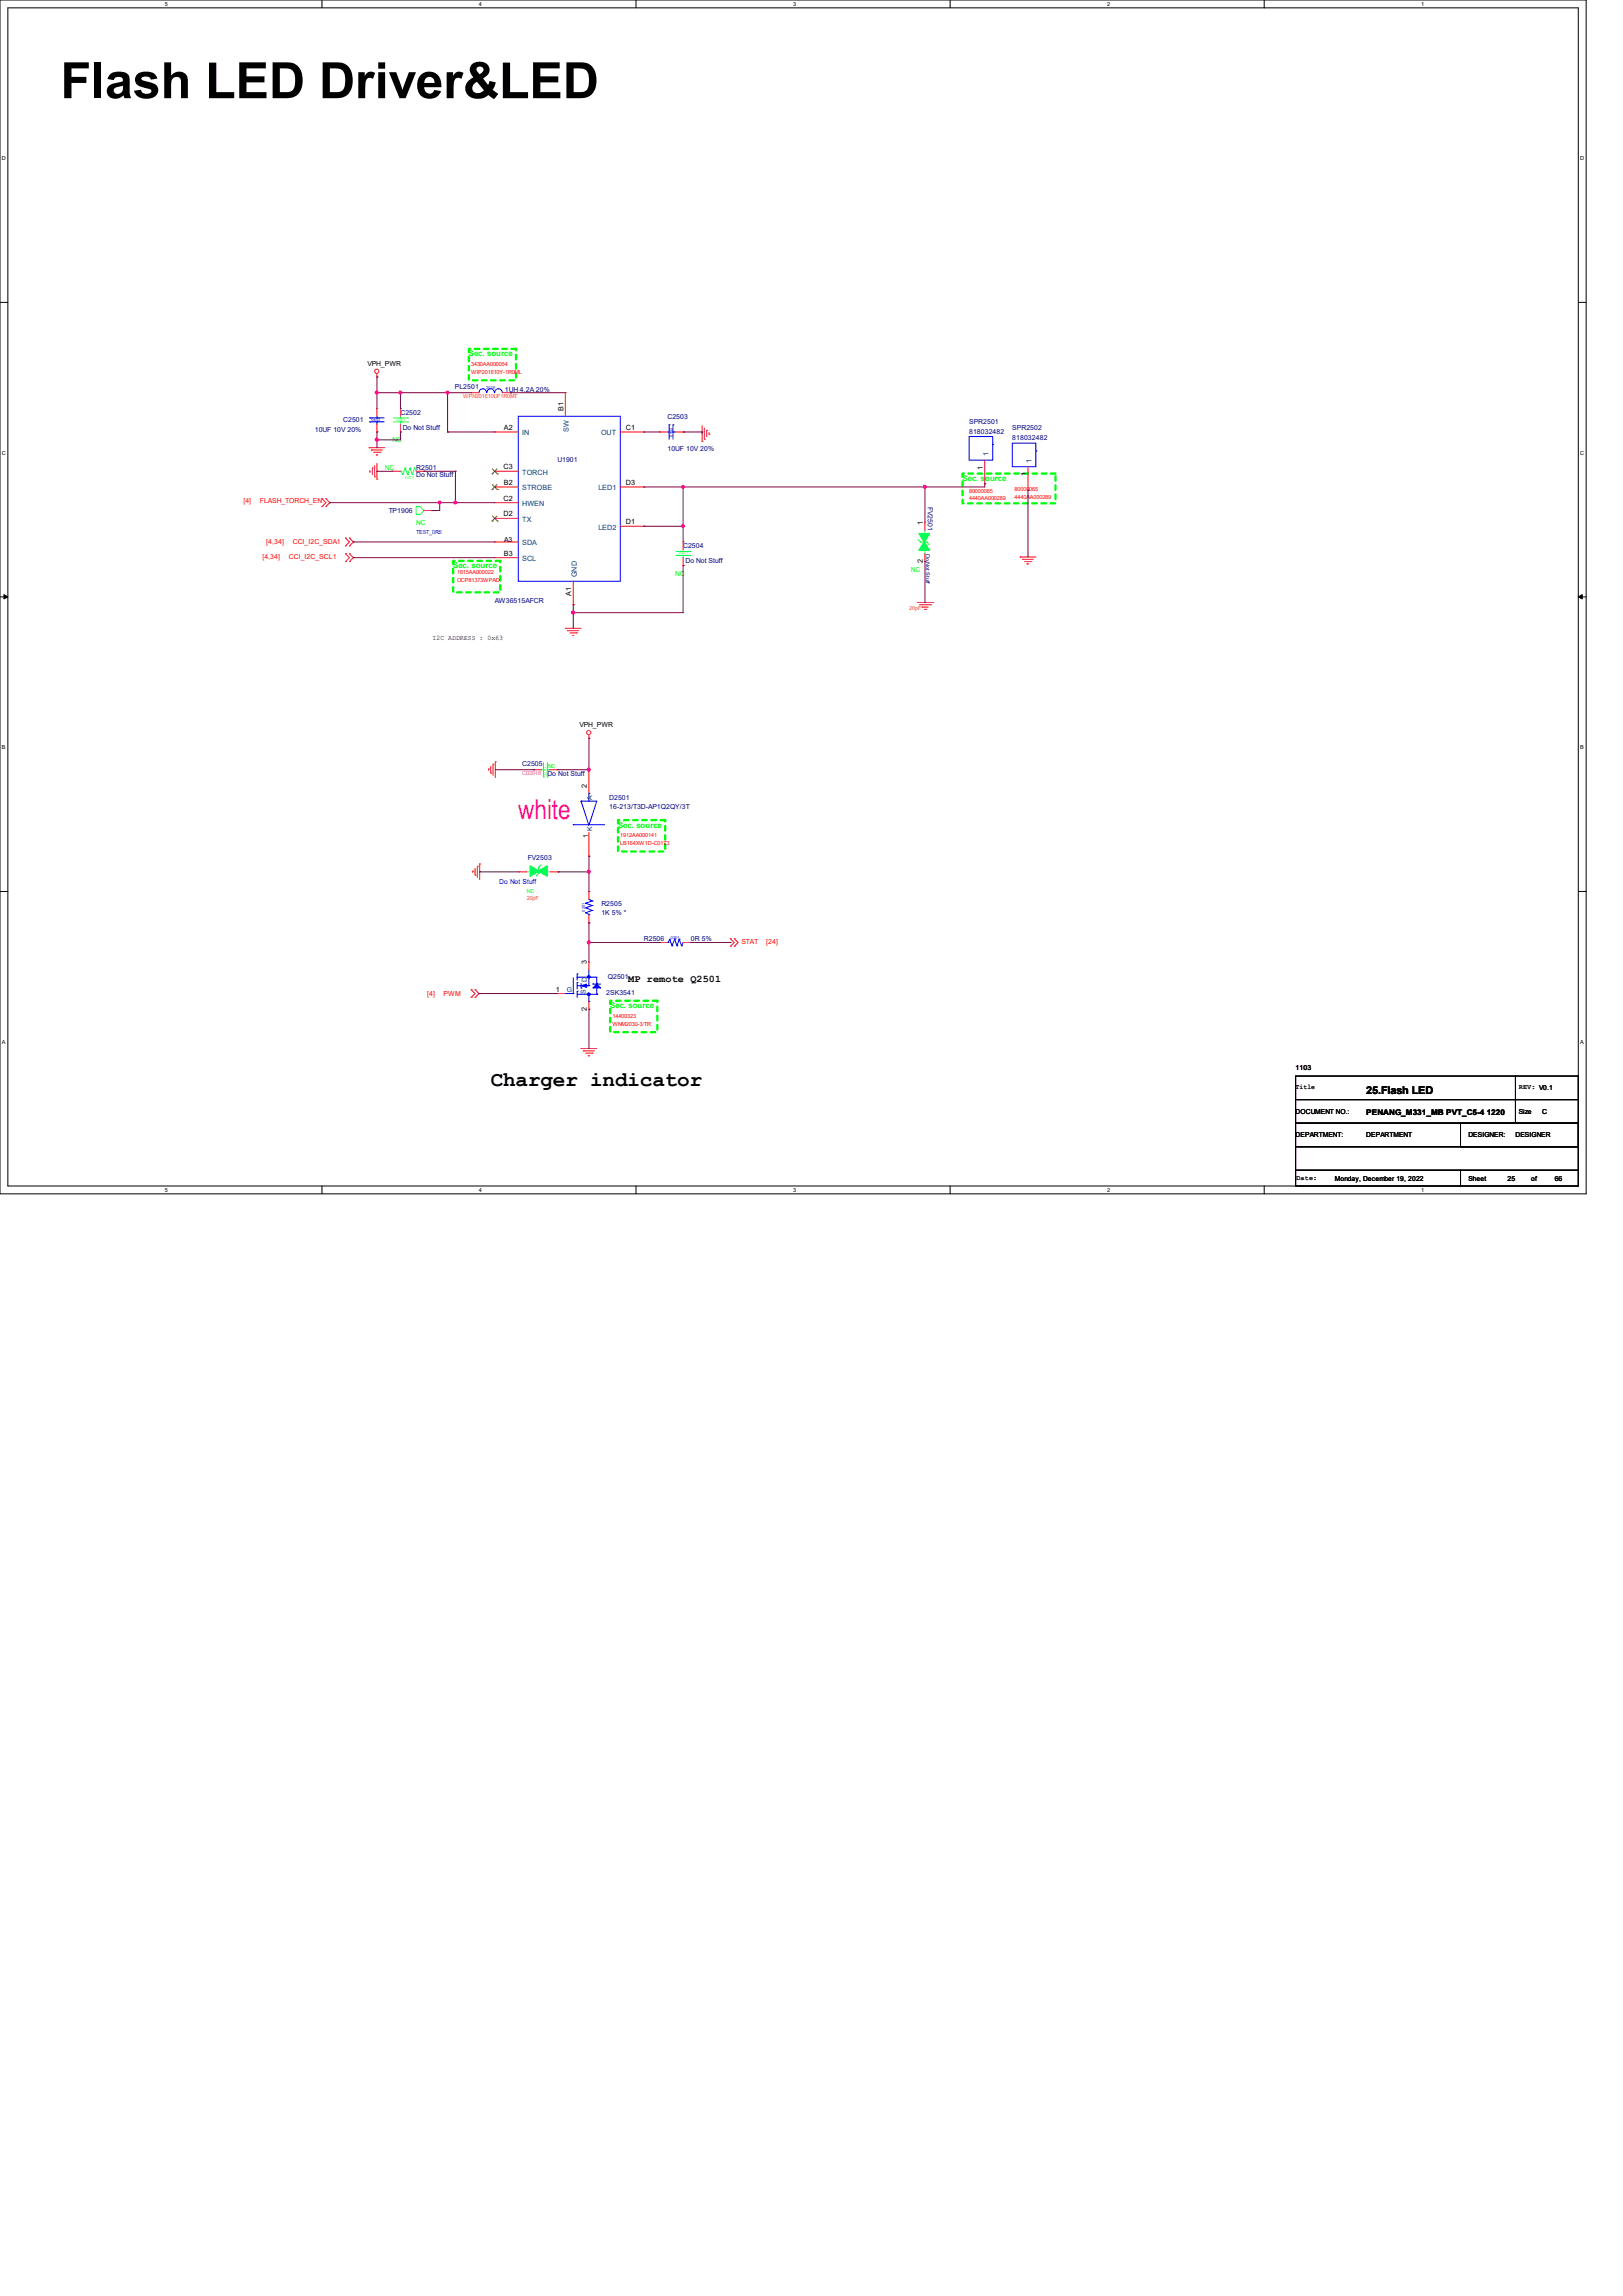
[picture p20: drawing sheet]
<svg xmlns="http://www.w3.org/2000/svg" width="210mm" height="297mm" viewBox="0 0 210 297" stroke-linecap="round" stroke-linejoin="round" font-family="sans-serif">
<defs><g id="words">
<text font-size="6.5" x="7.8" y="12.7">Flash LED Driver&amp;LED</text>
<text font-size="3.6" fill="#f0f" x="67.1" y="106">white</text>
<text font-size="2.7" x="63.5" y="140.5">Charger indicator</text>
<text font-size="1.4" x="176.8" y="141.5">25.Flash LED</text>
<text font-size="1.3" x="81.3" y="127">MP remote Q2501</text>
<g font-size="1" fill="#0f0">
<text x="60.7" y="46.1">Sec. source</text>
<text x="124.5" y="62.2">Sec. source</text>
<text x="58.6" y="73.5">Sec. source</text>
<text x="80" y="107.1">Sec. source</text>
<text x="79" y="130.4">Sec. source</text>
</g>
<text font-size="1" x="176.8" y="144.2">PENANG_M331_MB PVT_C5-4 1220</text>
<g font-size=".9">
<text x="47.5" y="47.3">VPH_PWR</text>
<text x="72.9" y="53.1" transform="rotate(-90 72.9 53.1)">B1</text>
<text x="65.2" y="55.6">A2</text>
<text x="81" y="55.6">C1</text>
<text x="65.2" y="64.8">C2</text>
<text x="65.2" y="60.7">C3</text>
<text x="65.2" y="62.7">B2</text>
<text x="81" y="62.7">D3</text>
<text x="127.2" y="60.7" transform="rotate(-90 127.2 60.7)">1</text>
<text x="132.8" y="61.6" transform="rotate(-90 132.8 61.6)">1</text>
<text x="65.2" y="66.8">D2</text>
<text x="65.2" y="71.9">B3</text>
<text x="65.2" y="70.1">A3</text>
<text x="81" y="67.8">D1</text>
<text x="119.4" y="67.9" transform="rotate(-90 119.4 67.9)">1</text>
<text x="73.9" y="77" transform="rotate(-90 73.9 77)">A1</text>
<text x="119.4" y="72.9" transform="rotate(-90 119.4 72.9)">2</text>
<text x="56" y="82.8">I2C ADDRESS : 0x63</text>
<text x="75" y="94.1">VPH_PWR</text>
<text x="75.9" y="101.9" transform="rotate(-90 75.9 101.9)">2</text>
<text x="76.1" y="108.4" transform="rotate(-90 76.1 108.4)">1</text>
<text x="75.9" y="124.8" transform="rotate(-90 75.9 124.8)">3</text>
<text x="71.9" y="128.3">1</text>
<text x="75.9" y="130.8" transform="rotate(-90 75.9 130.8)">2</text>
<text x="167.6" y="140.9">Title</text>
<text x="167.6" y="138.5">1103</text>
<text x="196.5" y="140.9">REV: V0.1</text>
<text x="167.6" y="144.1">DOCUMENT NO.:</text>
<text x="167.6" y="147.1">DEPARTMENT:</text>
<text x="176.8" y="147.1">DEPARTMENT</text>
<text x="190" y="147.1">DESIGNER:</text>
<text x="196.1" y="147.1">DESIGNER</text>
<text x="196.5" y="144.1">Size</text>
<text x="199.6" y="144.1">C</text>
<text x="167.7" y="152.7">Date:</text>
<text x="172.7" y="152.8">Monday, December 19, 2022</text>
<text x="190" y="152.8">Sheet</text>
<text x="195.1" y="152.8">25</text>
<text x="198.1" y="152.8">of</text>
<text x="201.2" y="152.8">66</text>
</g>
<g font-size=".9" fill="#000080">
<text x="51.8" y="53.6">C2502</text>
<text x="58.8" y="50.4">PL2501</text>
<text x="65.3" y="50.7">1UH 4.2A 20%</text>
<text x="40.7" y="55.9">10UF 10V 20%</text>
<text x="44.4" y="54.7">C2501</text>
<text x="52.1" y="55.6">Do Not Stuff</text>
<text x="72.1" y="59.7">U1901</text>
<text x="86.4" y="54.1">C2503</text>
<text x="86.4" y="58.3">10UF 10V 20%</text>
<text x="125.4" y="54.9">SPR2501</text>
<text x="125.4" y="56.1">818032482</text>
<text x="131" y="55.7">SPR2502</text>
<text x="131" y="56.9">818032482</text>
<text x="53.8" y="60.7">R2501</text>
<text x="53.8" y="61.8">Do Not Stuff</text>
<text x="120.1" y="65.5" transform="rotate(90 120.1 65.5)">FV2501</text>
<text x="50.3" y="66.3">TP1906</text>
<text x="88.4" y="70.9">C2504</text>
<text x="88.7" y="72.9">Do Not Stuff</text>
<text x="64" y="78">AW36515AFCR</text>
<text x="67.6" y="99.1">C2505</text>
<text x="70.8" y="100.4">Do Not Stuff</text>
<text x="78.8" y="103.4">D2501</text>
<text x="78.8" y="104.6">16-213/T3D-AP1Q2QY/3T</text>
<text x="68.3" y="111.3">FV2503</text>
<text x="77.8" y="117.1">R2505</text>
<text x="77.8" y="118.4">1K 5% *</text>
<text x="83.3" y="121.7">R2506</text>
<text x="89.4" y="121.7">0R 5%</text>
<text x="78.4" y="128.7">2SK3541</text>
<text x="78.7" y="126.6">Q2501</text>
</g>
<g font-size=".9" fill="#0f0">
<text x="50.8" y="57.2">NC</text>
<text x="49.8" y="60.7">NC</text>
<text x="53.8" y="67.9">NC</text>
<text x="87.4" y="74.5">NC</text>
<text x="117.9" y="74">NC</text>
</g>
<g font-size=".9" fill="#004080">
<text x="67.6" y="56.3">IN</text>
<text x="73.6" y="55.9" transform="rotate(-90 73.6 55.9)">SW</text>
<text x="77.8" y="56.3">OUT</text>
<text x="127.9" y="59" transform="rotate(-90 127.9 59)">1</text>
<text x="133.5" y="59.9" transform="rotate(-90 133.5 59.9)">1</text>
<text x="67.6" y="65.4">HWEN</text>
<text x="67.6" y="61.4">TORCH</text>
<text x="67.6" y="63.4">STROBE</text>
<text x="77.4" y="63.4">LED1</text>
<text x="67.6" y="67.5">TX</text>
<text x="67.6" y="70.5">SDA</text>
<text x="77.4" y="68.5">LED2</text>
<text x="67.6" y="72.6">SCL</text>
<text x="74.6" y="74.7" transform="rotate(-90 74.6 74.7)">GND</text>
<text x="76.6" y="107.5" transform="rotate(-90 76.6 107.5)">K</text>
<text x="76.6" y="103.4" transform="rotate(-90 76.6 103.4)">A</text>
<text x="73.4" y="128.3">G</text>
<text x="75.8" y="128.6" transform="rotate(-90 75.8 128.6)">S</text>
<text x="75.9" y="127.1" transform="rotate(-90 75.9 127.1)">D</text>
</g>
<g font-size=".9" fill="#f00">
<text x="31.5" y="65.1">[4]</text>
<text x="33.6" y="65.1">FLASH_TORCH_EN</text>
<text x="34.5" y="70.4">[4,34]</text>
<text x="37.9" y="70.4">CCI_I2C_SDA1</text>
<text x="34" y="72.3">[4,34]</text>
<text x="37.4" y="72.3">CCI_I2C_SCL1</text>
<text x="95.9" y="122.1">STAT</text>
<text x="99.1" y="122.1">[24]</text>
<text x="55.3" y="128.8">[4]</text>
<text x="57.4" y="128.8">PWM</text>
</g>
<text font-size=".9" fill="#00f" x="64.6" y="114.4">Do Not Stuff</text>
<g font-size=".7">
<text x="21.3" y=".8">5</text>
<text x="62" y=".8">4</text>
<text x="102.6" y=".8">3</text>
<text x="143.3" y=".8">2</text>
<text x="183.9" y=".8">1</text>
<text x=".3" y="20.7">D</text>
<text x="204.5" y="20.7">D</text>
<text x=".3" y="58.8">C</text>
<text x="204.5" y="58.8">C</text>
<text x=".3" y="96.9">B</text>
<text x="204.5" y="96.9">B</text>
<text x=".3" y="135">A</text>
<text x="204.5" y="135">A</text>
<text x="21.3" y="154.2">5</text>
<text x="62" y="154.2">4</text>
<text x="102.6" y="154.2">3</text>
<text x="143.3" y="154.2">2</text>
<text x="183.9" y="154.2">1</text>
</g>
<g font-size=".7" fill="#f00">
<text x="61" y="47.4">3430AA000054</text>
<text x="61" y="48.4">WIP201610Y-1R0ML</text>
<text x="125.4" y="63.7">80000065</text>
<text x="125.4" y="64.6">4440AA000289</text>
<text x="131.3" y="63.5">80000065</text>
<text x="131.3" y="64.6">4440AA000289</text>
<text x="59.1" y="75.3">OCP81373WPAD</text>
<text x="59.1" y="74.3">1615AA000022</text>
<text x="80.3" y="109.3">LB164XW1D-C01T3</text>
<text x="80.3" y="108.3">1912AA000141</text>
<text x="79.2" y="131.7">14400323</text>
<text x="79.2" y="132.7">WNM2030-3/TR</text>
</g>
<g font-size=".7" fill="#ff8000">
<text x="59.9" y="51.4">WPN201610UF1R0MT</text>
<text x="117.6" y="79">20pF</text>
<text x="68.2" y="116.5">20pF</text>
</g>
<text font-size=".7" fill="#00f" x="53.8" y="69.1">TEST_0R5</text>
<text font-size=".7" fill="#000080" x="119.8" y="71.6" transform="rotate(90 119.8 71.6)">Do Not Stuff</text>
<text font-size=".7" fill="#f0f" x="67.6" y="100.3">C0201B</text>
<g font-size=".7" fill="#0f0">
<text x="70.9" y="99.4">NC</text>
<text x="68.2" y="115.5">NC</text>
</g>
<g font-size=".5" fill="#00f">
<text x="62.9" y="50.3">2016</text>
<text x="48" y="54.4">0402</text>
<text x="87" y="56.5" transform="rotate(-90 87 56.5)">0402</text>
<text x="75.7" y="117.9" transform="rotate(-90 75.7 117.9)">0201</text>
<text x="86.8" y="121.4">0201</text>
</g>
<g font-size=".5" fill="#00ff80">
<text x="51.3" y="54.4">0201</text>
<text x="53.6" y="61.5" transform="rotate(-180 53.6 61.5)">0201</text>
<text x="87.9" y="71.7">0201</text>
<text x="70.7" y="100.4" transform="rotate(-90 70.7 100.4)">0201</text>
</g>
</g></defs>
<g fill="none" stroke="#000" stroke-width=".13">
<path d="M0 0h205.2v154.4h-205.2zM1 1h203.2v152.4h-203.2zM41.7 0v1M82.3 0v1M122.9 0v1M163.6 0v1M0 39.1h1M204.2 39.1h1M0 77.2h1M.5 76.9l.5 .3-.5 .3zM204.2 77.2l.5-.3v.6zM204.2 77.2h1"/>
<path d="M0 115.3h1M204.2 115.3h1M167.6 139.2h28.5v3h-28.5zM196.1 139.2h8.1v3h-8.1zM41.7 153.4v1M82.3 153.4v1M122.9 153.4v1M163.6 153.4v1M167.6 151.4h21.4v2h-21.4zM167.6 148.3h36.6v3.1h-36.6zM167.6 145.3h36.6v3h-36.6zM167.6 142.2h28.5v3.1h-28.5z"/>
<path d="M189 151.4h15.2v2h-15.2zM189 145.3h15.2v3h-15.2zM196.1 142.2h8.1v3.1h-8.1z"/>
</g>
<path d="M.5 76.9l.5 .3-.5 .3zM204.2 77.2l.5-.3v.6z" fill="#000"/>
<path d="M60.7 45.1h6.1v4.1h-6.1zM58.6 72.6h6.1v4h-6.1zM124.5 61.3h12.1v3.8h-12.1zM80 106.1h6.1v4.1h-6.1zM79 129.5h6v4h-6z" fill="none" stroke="#0f0" stroke-width=".3" stroke-dasharray=".6 .6"/>
<g fill="none" stroke="#f00" stroke-width=".13">
<path d="M47.8 57.9h2M47.8 57.9h.1M48 58.2h.1M48 58.2h1.5M48.3 58.5h.9M48.7 58.8h.2M48.7 58.8h.1M48.8 48.8h.1M48.8 48.3v.5M48.8 59.9v2.1M49.2 58.5h.1M90.8 57.1h.1"/>
<path d="M90.8 55.1v2M91.1 56.8h.1M91.1 55.4v1.4M91.4 55.7h.1M91.4 55.7v.8M91.7 56.2h.1M91.7 56v.2M127.4 59.5v3.1M41.7 64.5l.5 .5-.5 .5M41.7 65.5h.1M41.7 64.5h.1M42.2 64.5h.1"/>
<path d="M42.2 65.5h.1M42.2 64.5l.5 .5-.5 .5M44.7 69.6h.1M44.7 70.6h.1M44.7 71.6h.1M44.7 72.6h.1M44.7 69.6l.5 .5-.5 .5M44.7 71.6l.5 .5-.5 .5M45.2 70.6h.1M45.2 69.6h.1M45.2 72.6h.1M45.2 71.6h.1"/>
<path d="M45.2 69.6l.5 .5-.5 .5M45.2 71.6l.5 .5-.5 .5M47.8 61h.1M47.8 60.9v.1M48.2 60.5h.1M48.2 60.5v.9M48.5 61.7h.1M48.5 60.2v1.5M48.8 62h.1M118.7 77.9h2M119 78.2h1.4M119.3 78.5h.8"/>
<path d="M119.3 78.5h.1M119.6 78.8h.2M119.8 78.8h.1M120.4 78.2h.1M120.7 77.9h.1M127.4 62.6h.1M132 72.1h.1M132 72.1h2M132.3 72.3h1.4M132.3 72.3h.1M132.6 72.6h.8M132.9 72.9h.1"/>
<path d="M132.9 72.9h.2M133.4 72.6h.1M63.2 99.5h.1M63.2 99.5v.2M63.5 100h.1M63.5 99.1v.9M63.8 98.8h.1M63.8 98.8v1.5M64.1 98.6h.1M64.1 98.6v2M73.2 81.3h2M73.2 81.3h.1"/>
<path d="M73.4 81.6h.1M73.4 81.6h1.5M73.7 81.9h.9M74.1 82.2h.2M74.1 82.2h.1M74.6 81.9h.1M76.2 95.5h.1M76.2 95.1v.4M61.2 112.7h.1M61.2 112.7v.2M61.5 113.2h.1M61.5 112.4v.8"/>
<path d="M61.8 112.1h.1M61.8 112.1v1.4M62.1 111.8h.1M62.1 111.8v2M61 128h.1M61 129h.1M61 128l.5 .5-.5 .5M61.5 128l.5 .5-.5 .5M61.5 129h.1M61.5 128h.1M75.2 135.6h.1M75.2 135.6h2"/>
<path d="M75.5 135.9h1.4M75.5 135.9h.1M75.8 136.2h.8M76.1 136.6h.1M76.1 136.6h.2M76.6 136.2h.1M94.5 121.4h.1M94.5 122.4h.1M94.5 121.4l.5 .5-.5 .5M95 121.4h.1M95 122.4h.1M95 121.4l.5 .5-.5 .5"/>
<circle cx="48.7" cy="48" r=".28"/>
<circle cx="76.2" cy="94.8" r=".28"/>
</g>
<path d="M125.4 56.5h3v3h-3zM128.4 57.5h.1" fill="none" stroke="#00f" stroke-width=".13"/>
<path d="M69.6 112.7l1.2-.7v1.4z" fill="#00ff80"/>
<path d="M69.4 113.3h.1M69.6 112.7l1.2-.7v1.4zM69.7 112.2h.1M69.7 113h.1M69.7 113l-.3 .3M69.7 112.2v.8M70 111.8l-.3 .4M70.2 112.8h1M70.2 112.8h.1" fill="none" stroke="#00ff80" stroke-width=".13"/>
<path d="M68.6 112l1.2 .7-1.2 .7z" fill="#00ff80"/>
<g fill="none" stroke="#00ff80" stroke-width=".13">
<path d="M50.9 54.6h1.8M50.9 54.1h1.8M51.8 54.1h.1M51.8 54.6h.1M51.8 53.8v.3M51.8 54.6v.3M52.7 54.6h.1M52.7 54.1h.1M87.5 71.8h1.8M87.5 71.3h1.8M88.4 71.3h.1M88.4 71.8h.1"/>
<path d="M88.4 71.1v.2M88.4 71.8v.3M89.3 71.8h.1M89.3 71.3h.1M70.1 99.6h.2M70.3 99.6h.1M70.3 98.6v1.9M70.8 99.6h.1M70.8 98.6v1.9M70.8 99.6h.3M68.2 112.8h1M68.6 112l1.2 .7-1.2 .7z"/>
<path d="M69.2 112.8h.1M70.3 100.5h.1M70.8 100.5h.1"/>
</g>
<g fill="none" stroke="#f00" stroke-width=".13">
<path d="M51.8 52.8h.1M51.8 55.9h.1M51.8 52.8v1M51.8 54.9v1M64 55.9h3.1M64 55.9h.1M73.2 50.8h.1M73.2 50.8v3M80.3 55.9h3M83.3 55.9h.1M85.3 55.9h.1M85.3 55.9h1.1"/>
<path d="M87.4 55.9h1M88.4 55.9h.1M64 67.1h3.1M64 65h3.1M64 61h3.1M64 63h3.1M64 72.1h3.1M64 70.1h3.1M64 67.1h.1M64 65h.1M64 61h.1M64 72.1h.1"/>
<path d="M64 70.1h.1M64 63h.1M74.2 78.2h.1M74.2 75.2v3M80.3 68.1h3M80.3 63h3M83.3 68.1h.1M83.3 63h.1M88.4 70.1h.1M88.4 73.2h.1M88.4 70.1v1M88.4 72.1v1.1"/>
<path d="M69.1 99.6h.1M69.1 99.6h1M71.1 99.6h1M72.1 99.6h.1M67.1 112.8h1.1M67.1 112.8h.1M71.2 112.8h1M72.2 112.8h.1M85.3 121.9h.1M85.3 121.9h1.1M88.4 121.9h1M89.4 121.9h.1"/>
</g>
<g fill="none" stroke="#00f" stroke-width=".13">
<path d="M67.1 53.8h13.2v21.4h-13.2zM86.4 55.9h.2M86.6 55.9h.1M86.6 54.9h.1M86.6 54.9v1.9M87.1 55.9h.3M87.1 54.9h.1M87.1 55.9h.1M87.1 54.9v1.9M73.2 128.5h.1M73.2 128.5h1M74.2 128.5h.1"/>
<path d="M74.2 126.5v2M74.7 128.2h.1M74.7 127.1h.1M74.7 126h.1M74.7 126.4h.1M74.7 126v.8M74.7 127.1v.8M74.7 128.2v.8M74.7 128.6h2.5M74.7 127.5h1M74.7 126.4h2.5v.8M75.2 127.8h.1"/>
<path d="M75.2 127.2v.6M75.7 127.5h.1M75.9 127.5h.3M75.9 127.5h.1M76.2 126.4h.1M76.2 127.5h.1M76.2 129.5h.1M76.2 125.5v.9M76.2 126.5v1M76.2 128.6v.9M76.7 127.3h.1M76.7 127.3h1"/>
<path d="M77.2 128.6h.1M77.2 127.2h.1M77.2 127.7v.9M86.4 121.9h.1M86.7 121.5l-.3 .4M86.7 121.5h.1M86.7 121.5l.3 .8M87 122.3h.1M87.3 121.5l-.3 .8M87.3 121.5h.1M87.3 121.5l.3 .8M87.6 122.3h.1"/>
<path d="M87.9 121.5h.1M87.9 121.5l.3 .8M87.9 121.5l-.3 .8M88.2 122.3h.1M88.4 121.9h.1M88.4 121.9l-.2 .4"/>
</g>
<path d="M63.7 67.4h.1M63.7 61.3h.1M63.7 63.3h.1M63.7 66.8l.6 .6M63.7 60.7l.6 .6M63.7 62.7l.6 .6M64.3 66.8l-.6 .6M64.3 60.7l-.6 .6M64.3 62.7l-.6 .6M64.3 67.4h.1M64.3 61.3h.1M64.3 63.3h.1" fill="none" stroke="#804000" stroke-width=".13"/>
<circle cx="76.2" cy="126.4" r=".18" fill="#00f"/>
<circle cx="76.2" cy="126.4" r=".18" fill="none" stroke="#00f" stroke-width=".13"/>
<circle cx="76.2" cy="128.6" r=".18" fill="#00f"/>
<circle cx="76.2" cy="128.6" r=".18" fill="none" stroke="#00f" stroke-width=".13"/>
<path d="M76.7 127.8l.5-.5 .5 .5z" fill="#00f"/>
<path d="M76.7 127.8l.5-.5 .5 .5z" fill="none" stroke="#00f" stroke-width=".13"/>
<path d="M75.2 127.5l.7-.2v.4z" fill="#00f"/>
<g fill="none" stroke="#00f" stroke-width=".13">
<path d="M47.8 54.6h1.9M47.8 54.1h1.9M47.8 54.6h.1M47.8 54.1h.1M48.8 54.1h.1M48.8 54.6h.1M48.8 53.8v.3M48.8 54.6v.3M62.9 50.8a.49 .49 0 0 0-.4-.5 .49 .49 0 0 0-.5 .5M64 50.8a.49 .49 0 0 0-.5-.5 .49 .49 0 0 0-.5 .5M65 50.8a.49 .49 0 0 0-.5-.5 .49 .49 0 0 0-.5 .5M131 57.3h3v3.1h-3z"/>
<path d="M134 58.3h.1M74.2 106.7h4M74.2 106.7h.1M75.2 103.6h.1M75.2 103.6h2l-1 3.2zM75.8 117.4l.8 .4M75.8 116.8l.8 .3M75.8 118.1l.4 .2M75.8 118.1h.1M75.8 117.4h.1M75.8 116.8h.1M76.2 116.3l.4 .2"/>
<path d="M76.2 116.3h.1M76.2 118.3h.1M76.2 102.6h.1M76.2 102.6v1M76.2 118.3v.1M76.6 117.8h.1M76.6 117.1h.1M76.6 116.5h.1M76.6 117.8l-.8 .3M76.6 117.1l-.8 .3M76.6 116.5l-.8 .3M75.2 127.5l.7-.2v.4z"/>
</g>
<g fill="none" stroke="#f00" stroke-width=".13">
<path d="M48.8 52.8h.1M48.8 55.9h.1M48.8 52.8v1M48.8 54.9v1M61 50.8h1M61 50.8h.1M65 50.8h1M66 50.8h.1M54.9 66h1M55.9 66h.1M133 63.4h.1M133 60.4v3"/>
<path d="M76.2 99.6h.1M76.2 99.6v3M76.2 115.3h.1M76.2 119.4h.1M76.2 110.7h.1M76.2 107.7v3M76.2 115.3v1M76.2 118.4v1M72.1 128.5h.1M72.1 128.5h1.1M76.2 124.5h.1M76.2 130.6h.1"/>
<path d="M76.2 124.5v1M76.2 129.5v1.1"/>
</g>
<path d="M53.8 65.5h.6l.5 .5-.5 .5h-.6zM118.8 69.8l.3 .3M119.1 70.1h.1M119.1 70.1h.8M119.7 69.6h.1M119.7 70.6h.1M119.7 68.6v1M119.7 70.6v1M119.9 70.1h.1M119.9 70.1l.3 .3M120.2 70.4h.1" fill="none" stroke="#00ff80" stroke-width=".13"/>
<path d="M118.9 69h1.4l-.7 1.2z" fill="#00ff80"/>
<path d="M118.9 69h1.4l-.7 1.2z" fill="none" stroke="#00ff80" stroke-width=".13"/>
<path d="M119.6 70l.7 1.2h-1.4z" fill="#00ff80"/>
<g fill="none" stroke="#00ff80" stroke-width=".13">
<path d="M51.8 61h.1M51.9 61h.1M51.9 61l.2 .4M52.1 61.4h.1M52.4 60.5h.1M52.4 60.5l.3 .9M52.4 60.5l-.3 .9M52.7 61.4h.1M53 60.5h.1M53 60.5l.3 .9M53 60.5l-.3 .9M53.3 61.4h.1"/>
<path d="M53.6 60.5h.1M53.6 60.5l.2 .5M53.6 60.5l-.3 .9M53.8 61h.1M119.6 70l.7 1.2h-1.4z"/>
</g>
<path d="M50.8 61h.1M50.8 61h1M53.8 61h1.1M54.9 61h.1M119.7 67.6h.1M119.7 72.6h.1M119.7 67.6v1M119.7 71.6v1" fill="none" stroke="#f00" stroke-width=".13"/>
<path d="M119.7 63h.1M119.7 72.6h.1M119.7 63v4.6M119.7 72.6v5.3M76.2 95.5h.1M76.2 95.5v4.1" fill="none" stroke="#800040" stroke-width=".13"/>
<circle cx="76.2" cy="99.5" r=".19" fill="#f0f"/>
<circle cx="76.2" cy="99.5" r=".19" fill="none" stroke="#f0f" stroke-width=".13"/>
<path d="M76.2 110.7h.1M76.2 119.4h.1M76.2 110.7v2.1M76.2 119.4v5.1M76.2 121.9h.1M76.2 121.9h9.1M85.3 121.9h.1" fill="none" stroke="#800040" stroke-width=".13"/>
<circle cx="76.2" cy="121.9" r=".19" fill="#f0f"/>
<circle cx="76.2" cy="121.9" r=".19" fill="none" stroke="#f0f" stroke-width=".13"/>
<path d="M62.1 112.8h.1M62.1 112.8h5M72.2 112.8h4M72.2 112.8h.1M76.2 112.8h.1M76.2 112.8v2.5M62 128.5h.1M62 128.5h10.1M76.2 130.6h.1M76.2 130.6v5" fill="none" stroke="#800040" stroke-width=".13"/>
<circle cx="76.2" cy="112.8" r=".19" fill="#f0f"/>
<circle cx="76.2" cy="112.8" r=".19" fill="none" stroke="#f0f" stroke-width=".13"/>
<path d="M48.8 48.8h.1M48.8 48.8v2M64.1 99.6h5M69.1 99.6h.1M76.2 99.6h.1M76.2 99.6v.2" fill="none" stroke="#800040" stroke-width=".13"/>
<circle cx="48.7" cy="50.8" r=".19" fill="#f0f"/>
<circle cx="48.7" cy="50.8" r=".19" fill="none" stroke="#f0f" stroke-width=".13"/>
<path d="M48.8 50.8h9.1M48.8 50.8h.1M48.8 50.8v2M51.8 50.8h.1" fill="none" stroke="#800040" stroke-width=".13"/>
<circle cx="57.9" cy="50.8" r=".19" fill="#f0f"/>
<circle cx="57.9" cy="50.8" r=".19" fill="none" stroke="#f0f" stroke-width=".13"/>
<circle cx="51.8" cy="50.8" r=".19" fill="#f0f"/>
<circle cx="51.8" cy="50.8" r=".19" fill="none" stroke="#f0f" stroke-width=".13"/>
<g fill="none" stroke="#800040" stroke-width=".13">
<path d="M48.8 55.9h.1M48.8 56.9h.1M48.8 55.9v2M51.8 50.8h.1M51.8 55.9h.1M51.8 50.8v2M51.8 55.9v1h-3M57.9 55.9h6.1M57.9 50.8h3.1M57.9 50.8h.1M57.9 55.9h.1M57.9 50.8v5.1"/>
<path d="M66 50.8h.1M66 50.8h7.2M83.3 55.9h2M83.3 55.9h.1M88.4 55.9h2.4M88.4 55.9h.1M90.8 55.9h.1M90.8 55.9v.2"/>
</g>
<circle cx="48.7" cy="56.9" r=".19" fill="#f0f"/>
<circle cx="48.7" cy="56.9" r=".19" fill="none" stroke="#f0f" stroke-width=".13"/>
<path d="M42.7 65h.1M42.7 65h14.2M48.8 61h2M48.8 61h.1M54.9 61h4M54.9 61h.1M58.9 61h.1M58.9 61v4M83.3 63h5.1M83.3 63h.1" fill="none" stroke="#800040" stroke-width=".13"/>
<circle cx="56.9" cy="65" r=".19" fill="#f0f"/>
<circle cx="56.9" cy="65" r=".19" fill="none" stroke="#f0f" stroke-width=".13"/>
<path d="M56.9 65h2M56.9 65h.1M56.9 65v1" fill="none" stroke="#800040" stroke-width=".13"/>
<circle cx="58.9" cy="65" r=".19" fill="#f0f"/>
<circle cx="58.9" cy="65" r=".19" fill="none" stroke="#f0f" stroke-width=".13"/>
<path d="M55.9 66h.1M55.9 66h1M58.9 65h.1M58.9 65h5.1M83.3 68.1h5.1M83.3 68.1h.1M88.4 63h31.3M88.4 63h.1" fill="none" stroke="#800040" stroke-width=".13"/>
<circle cx="119.7" cy="63" r=".19" fill="#f0f"/>
<circle cx="119.7" cy="63" r=".19" fill="none" stroke="#f0f" stroke-width=".13"/>
<circle cx="88.4" cy="63" r=".19" fill="#f0f"/>
<circle cx="88.4" cy="63" r=".19" fill="none" stroke="#f0f" stroke-width=".13"/>
<path d="M45.7 70.1h18.3M45.7 72.1h18.3M45.7 70.1h.1M45.7 72.1h.1M74.2 78.2h.1M74.2 79.2h.1M74.2 78.2v1M88.4 73.2h.1M88.4 73.2v6h-14.2" fill="none" stroke="#800040" stroke-width=".13"/>
<circle cx="74.1" cy="79.2" r=".19" fill="#f0f"/>
<circle cx="74.1" cy="79.2" r=".19" fill="none" stroke="#f0f" stroke-width=".13"/>
<path d="M74.2 79.2h.1M74.2 79.2v2.1M88.4 68.1h.1M88.4 68.1v2" fill="none" stroke="#800040" stroke-width=".13"/>
<circle cx="88.4" cy="68.1" r=".19" fill="#f0f"/>
<circle cx="88.4" cy="68.1" r=".19" fill="none" stroke="#f0f" stroke-width=".13"/>
<path d="M88.4 63h.1M88.4 63v5.1M119.7 63h.1M127.4 62.6h.1M127.4 62.6v.4h-7.7M133 63.4h.1M133 63.4v8.7M72.1 99.6h4.1M76.2 99.6h.1M89.4 121.9h5.1M94.5 121.9h.1" fill="none" stroke="#800040" stroke-width=".13"/>
<circle cx="76.2" cy="99.5" r=".19" fill="#f0f"/>
<circle cx="76.2" cy="99.5" r=".19" fill="none" stroke="#f0f" stroke-width=".13"/>
<circle cx="76.2" cy="121.9" r=".19" fill="#f0f"/>
<circle cx="76.2" cy="121.9" r=".19" fill="none" stroke="#f0f" stroke-width=".13"/>
<circle cx="76.2" cy="112.8" r=".19" fill="#f0f"/>
<circle cx="76.2" cy="112.8" r=".19" fill="none" stroke="#f0f" stroke-width=".13"/>
<circle cx="48.7" cy="50.8" r=".19" fill="#f0f"/>
<circle cx="48.7" cy="50.8" r=".19" fill="none" stroke="#f0f" stroke-width=".13"/>
<circle cx="57.9" cy="50.8" r=".19" fill="#f0f"/>
<circle cx="57.9" cy="50.8" r=".19" fill="none" stroke="#f0f" stroke-width=".13"/>
<circle cx="51.8" cy="50.8" r=".19" fill="#f0f"/>
<circle cx="51.8" cy="50.8" r=".19" fill="none" stroke="#f0f" stroke-width=".13"/>
<circle cx="48.7" cy="56.9" r=".19" fill="#f0f"/>
<circle cx="48.7" cy="56.9" r=".19" fill="none" stroke="#f0f" stroke-width=".13"/>
<circle cx="56.9" cy="65" r=".19" fill="#f0f"/>
<circle cx="56.9" cy="65" r=".19" fill="none" stroke="#f0f" stroke-width=".13"/>
<circle cx="58.9" cy="65" r=".19" fill="#f0f"/>
<circle cx="58.9" cy="65" r=".19" fill="none" stroke="#f0f" stroke-width=".13"/>
<circle cx="119.7" cy="63" r=".19" fill="#f0f"/>
<circle cx="119.7" cy="63" r=".19" fill="none" stroke="#f0f" stroke-width=".13"/>
<circle cx="88.4" cy="63" r=".19" fill="#f0f"/>
<circle cx="88.4" cy="63" r=".19" fill="none" stroke="#f0f" stroke-width=".13"/>
<circle cx="74.1" cy="79.2" r=".19" fill="#f0f"/>
<circle cx="74.1" cy="79.2" r=".19" fill="none" stroke="#f0f" stroke-width=".13"/>
<circle cx="88.4" cy="68.1" r=".19" fill="#f0f"/>
<circle cx="88.4" cy="68.1" r=".19" fill="none" stroke="#f0f" stroke-width=".13"/>
<use href="#words"/>
</svg>
